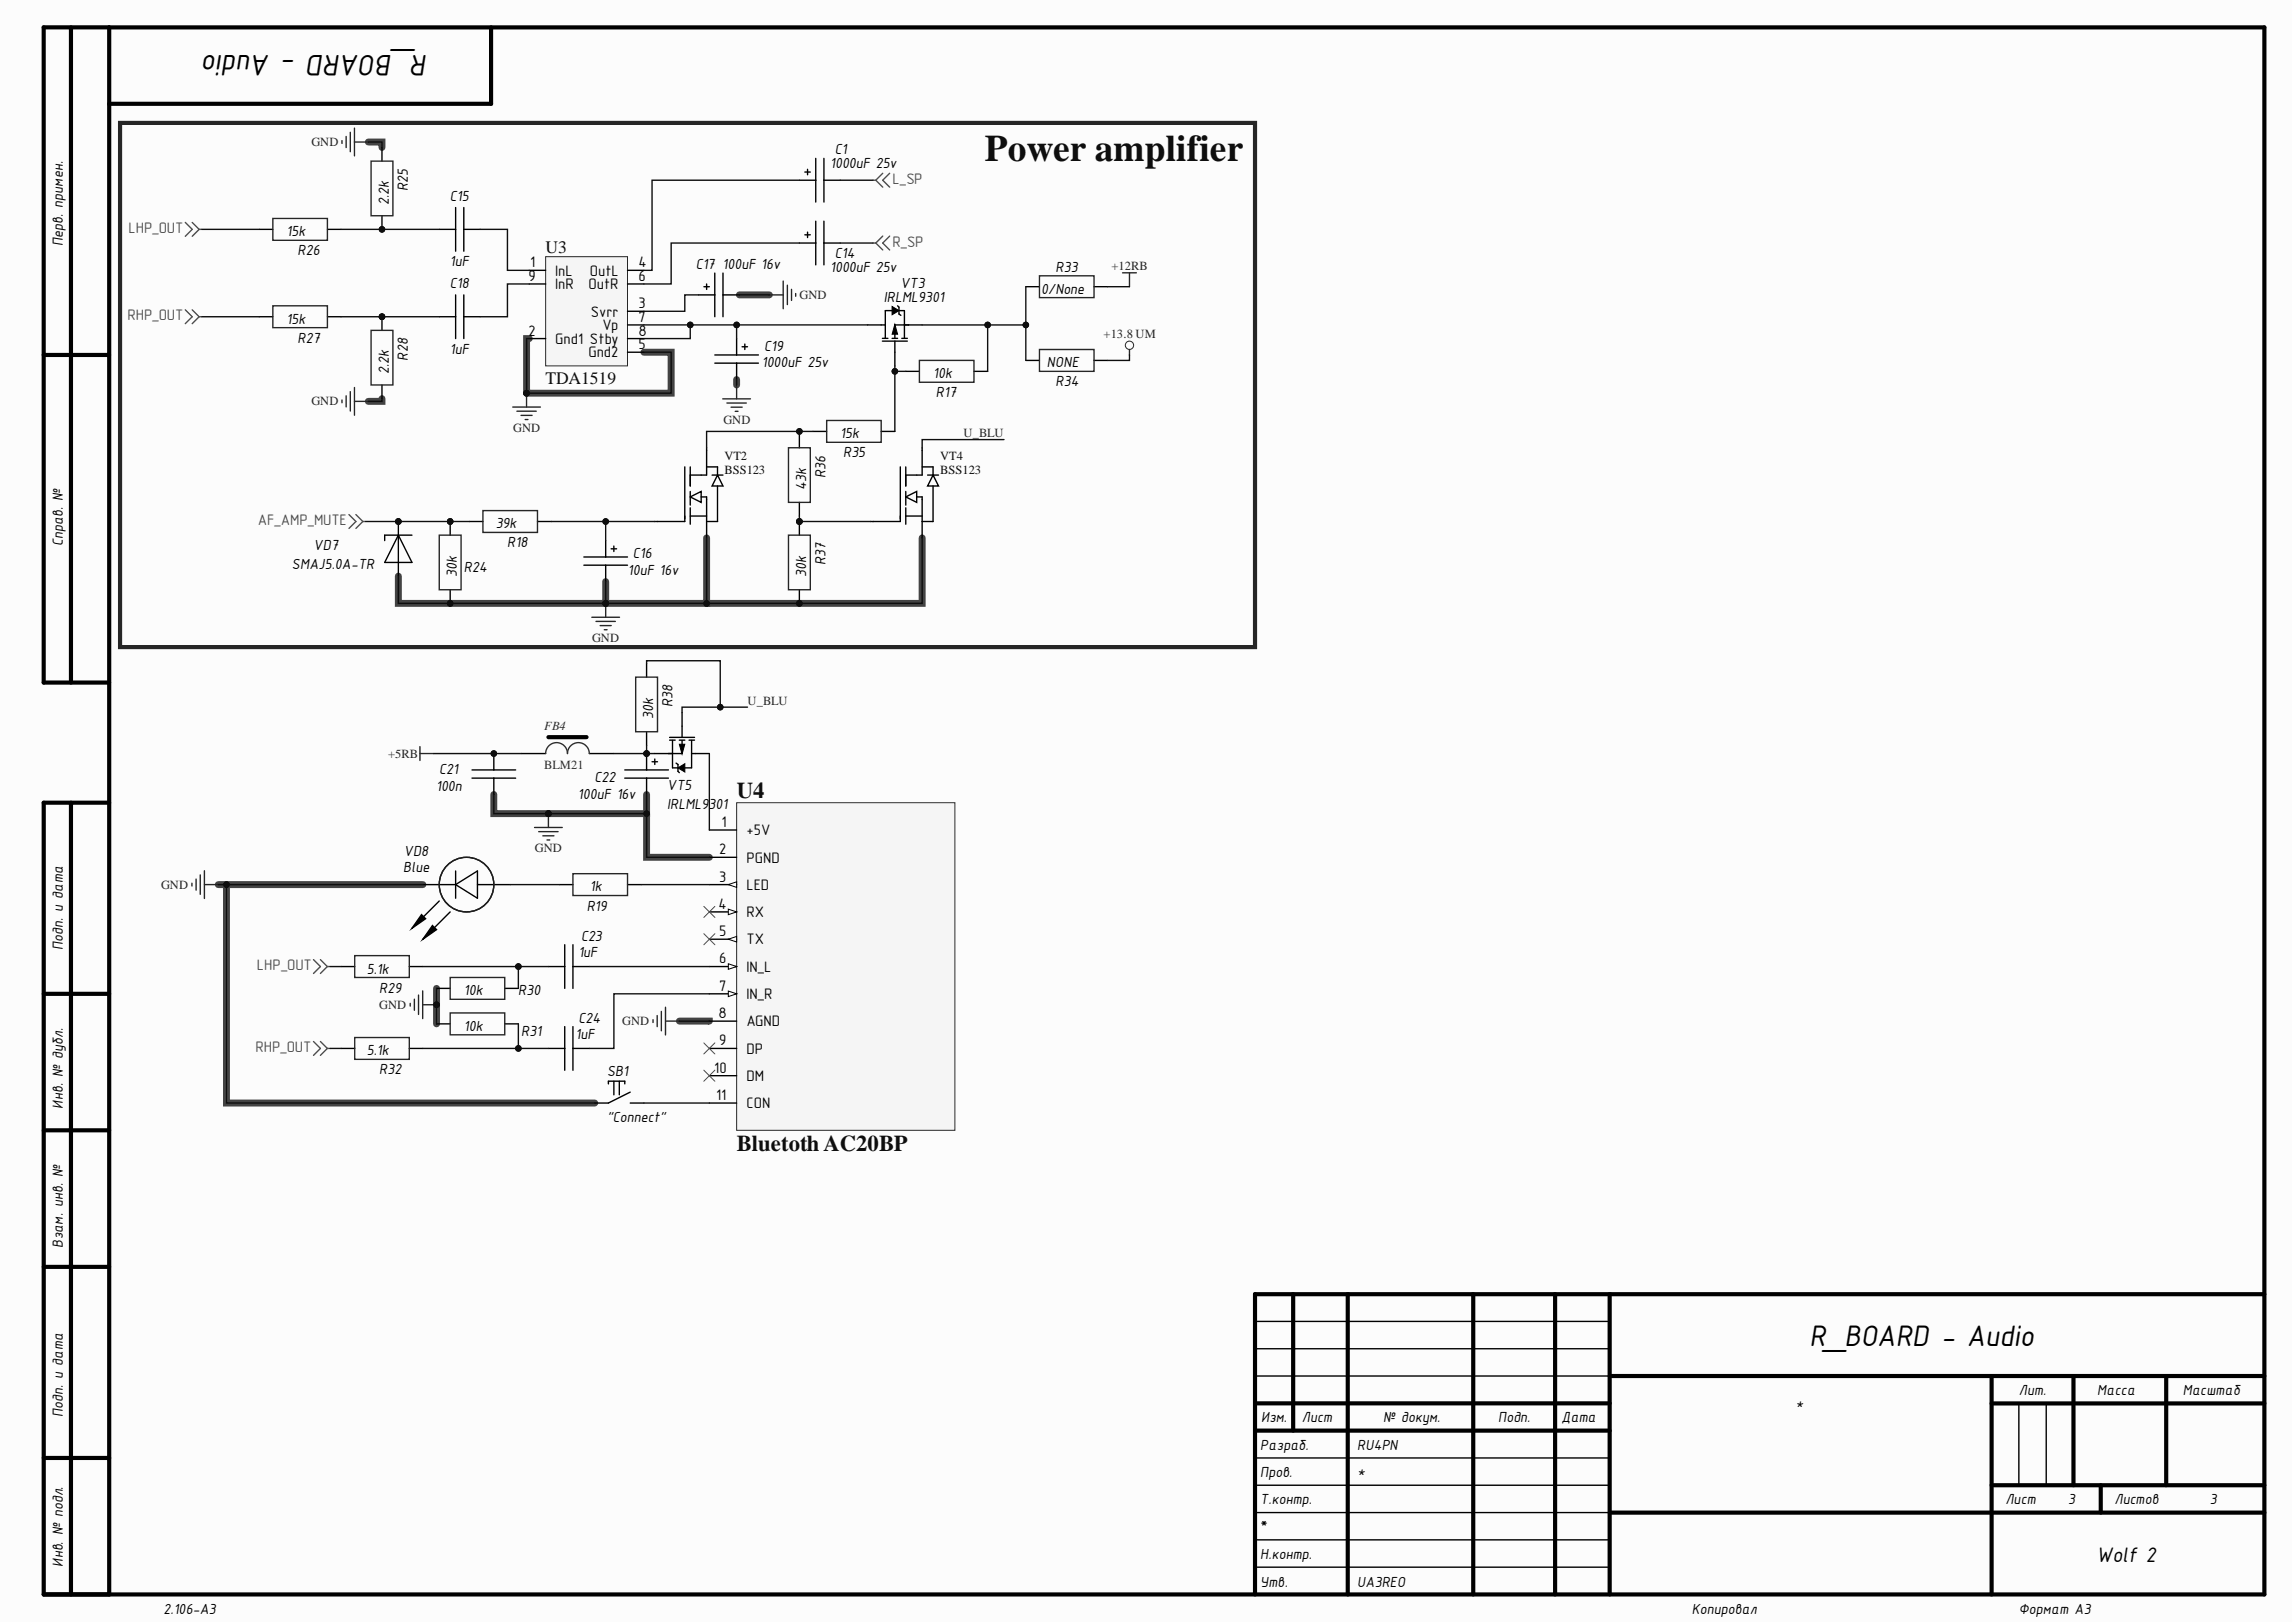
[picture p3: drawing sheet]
<svg xmlns="http://www.w3.org/2000/svg" width="420mm" height="297mm" viewBox="0 0 420 297" stroke-linecap="round" stroke-linejoin="round" font-family="sans-serif">
<defs><g id="words">
<text font-size="6.9" fill="#0e0e0e" x="180.3" y="29.5">Power amplifier</text>
<g font-size="5.9">
<text x="78.3" y="10" transform="rotate(-180 78.3 10)">R_BOARD - Audio</text>
<text x="331.3" y="246.4">R_BOARD - Audio</text>
</g>
<text font-size="4.2" x="383.8" y="285.8">Wolf 2</text>
<g font-size="4.1" fill="#0e0e0e">
<text x="134.9" y="146">U4</text>
<text x="134.9" y="210.6">Bluetoth AC20BP</text>
</g>
<g font-size="3.2" fill="#0e0e0e">
<text x="99.9" y="46.3">U3</text>
<text x="99.9" y="70.3">TDA1519</text>
</g>
<text font-size="3.2" x="230.7" y="280.5">*</text>
<g font-size="2.9">
<text x="152.8" y="28.3">C1</text>
<text x="74.7" y="34.9" transform="rotate(-90 74.7 34.9)">R25</text>
<text x="152" y="30.7">1000uF 25v</text>
<text x="71.2" y="37.5" transform="rotate(-90 71.2 37.5)">2.2k</text>
<text x="82.4" y="36.7">C15</text>
<text x="11.5" y="45" transform="rotate(-90 11.5 45)">Перв. примен.</text>
<text x="52.4" y="43.2">15k</text>
<text x="54.5" y="46.7">R26</text>
<text x="152.8" y="47.2">C14</text>
<text x="82.4" y="48.7">1uF</text>
<text x="82.4" y="52.7">C18</text>
<text x="127.4" y="49.2">C17</text>
<text x="132.3" y="49.2">100uF 16v</text>
<text x="152" y="49.8">1000uF 25v</text>
<text x="164.8" y="52.7">VT3</text>
<text x="190.6" y="53.7">0/None</text>
<text x="193.3" y="49.8">R33</text>
<text x="52.4" y="59.2">15k</text>
<text x="161.8" y="55.3">IRLML9301</text>
<text x="54.5" y="62.7">R27</text>
<text x="74.7" y="66" transform="rotate(-90 74.7 66)">R28</text>
<text x="82.4" y="64.7">1uF</text>
<text x="139.9" y="64.2">C19</text>
<text x="71.2" y="68.4" transform="rotate(-90 71.2 68.4)">2.2k</text>
<text x="139.5" y="67.2">1000uF 25v</text>
<text x="170.8" y="69.2">10k</text>
<text x="191.6" y="67.2">NONE</text>
<text x="193.3" y="70.7">R34</text>
<text x="171.3" y="72.7">R17</text>
<text x="153.8" y="80.2">15k</text>
<text x="154.3" y="83.7">R35</text>
<text x="147.6" y="89.7" transform="rotate(-90 147.6 89.7)">43k</text>
<text x="151.1" y="87.5" transform="rotate(-90 151.1 87.5)">R36</text>
<text x="11.5" y="99.9" transform="rotate(-90 11.5 99.9)">Справ. №</text>
<text x="57.4" y="100.7">VD7</text>
<text x="90.7" y="96.7">39k</text>
<text x="92.9" y="100.2">R18</text>
<text x="53.5" y="104.2">SMAJ5.0A-TR</text>
<text x="83.6" y="105.6" transform="rotate(-90 83.6 105.6)">30k</text>
<text x="84.9" y="104.7">R24</text>
<text x="114.9" y="105.2">10uF 16v</text>
<text x="115.9" y="102.2">C16</text>
<text x="147.6" y="105.6" transform="rotate(-90 147.6 105.6)">30k</text>
<text x="151.1" y="103.5" transform="rotate(-90 151.1 103.5)">R37</text>
<text x="119.6" y="131.6" transform="rotate(-90 119.6 131.6)">30k</text>
<text x="123.1" y="129.5" transform="rotate(-90 123.1 129.5)">R38</text>
<text x="80.4" y="141.6">C21</text>
<text x="108.8" y="143.2">C22</text>
<text x="79.8" y="144.7">100n</text>
<text x="105.8" y="146.2">100uF 16v</text>
<text x="122.1" y="144.5">VT5</text>
<text x="122.1" y="148.1">IRLML9301</text>
<text x="73.8" y="159.7">Blue</text>
<text x="73.9" y="156.7">VD8</text>
<text x="107.4" y="166.7">R19</text>
<text x="108" y="163.1">1k</text>
<text x="11.5" y="173.9" transform="rotate(-90 11.5 173.9)">Подп. и дата</text>
<text x="106.4" y="172.2">C23</text>
<text x="67.2" y="178.2">5.1k</text>
<text x="105.9" y="175.1">1uF</text>
<text x="69.4" y="181.7">R29</text>
<text x="84.9" y="182.2">10k</text>
<text x="94.9" y="182.2">R30</text>
<text x="84.9" y="188.7">10k</text>
<text x="95.4" y="189.6">R31</text>
<text x="105.4" y="190.1">1uF</text>
<text x="105.9" y="187.2">C24</text>
<text x="67.2" y="193.2">5.1k</text>
<text x="69.4" y="196.6">R32</text>
<text x="111.1" y="196.9">SB1</text>
<text x="11.5" y="202.9" transform="rotate(-90 11.5 202.9)">Инв. № дубл.</text>
<text x="111.1" y="205.4">&quot;Connect&quot;</text>
<text x="11.5" y="228.4" transform="rotate(-90 11.5 228.4)">Взам. инв. №</text>
<text x="328.7" y="257.9">*</text>
<text x="369.6" y="255.3">Лит.</text>
<text x="384" y="255.3">Масса</text>
<text x="399.6" y="255.3">Масштаб</text>
<text x="11.5" y="259.3" transform="rotate(-90 11.5 259.3)">Подп. и дата</text>
<text x="230.9" y="260.3">Изм.</text>
<text x="238.3" y="260.3">Лист</text>
<text x="253.2" y="260.3">№ докум.</text>
<text x="274.3" y="260.3">Подп.</text>
<text x="285.9" y="260.3">Дата</text>
<text x="230.7" y="265.3">Разраб.</text>
<text x="248.5" y="265.3">RU4PN</text>
<text x="230.7" y="270.3">Пров.</text>
<text x="230.7" y="275.3">Т.контр.</text>
<text x="248.5" y="270.3">*</text>
<text x="367.1" y="275.3">Лист</text>
<text x="378.6" y="275.3">3</text>
<text x="387.1" y="275.3">Листов</text>
<text x="404.6" y="275.3">3</text>
<text x="11.5" y="286.7" transform="rotate(-90 11.5 286.7)">Инв. № подл.</text>
<text x="230.7" y="285.4">Н.контр.</text>
<text x="230.7" y="290.4">Утв.</text>
<text x="248.5" y="290.4">UA3REO</text>
<text x="29.9" y="295.4">2.106-A3</text>
<text x="309.7" y="295.4">Копировал</text>
<text x="369.6" y="295.4">Формат А3</text>
</g>
<g font-size="2.8" fill="#4c4c4c">
<text x="163.4" y="33.7">L_SP</text>
<text x="23.5" y="42.6">LHP_OUT</text>
<text x="163.4" y="45.2">R_SP</text>
<text x="23.3" y="58.6">RHP_OUT</text>
<text x="47.2" y="96.1">AF_AMP_MUTE</text>
<text x="47" y="177.6">LHP_OUT</text>
<text x="46.8" y="192.6">RHP_OUT</text>
</g>
<g font-size="2.8">
<text x="96.8" y="51.4">9</text>
<text x="97.1" y="48.9">1</text>
<text x="101.7" y="50.4">InL</text>
<text x="101.7" y="53">InR</text>
<text x="107.7" y="53">OutR</text>
<text x="108" y="50.4">OutL</text>
<text x="116.9" y="48.9">4</text>
<text x="116.9" y="51.4">6</text>
<text x="108.2" y="58">Svrr</text>
<text x="116.9" y="56.4">3</text>
<text x="116.9" y="58.9">7</text>
<text x="96.8" y="61.4">2</text>
<text x="101.7" y="63">Gnd1 Stby</text>
<text x="107.7" y="65.4">Gnd2</text>
<text x="110.3" y="60.4">Vp</text>
<text x="116.9" y="63.9">5</text>
<text x="116.9" y="61.4">8</text>
<text x="132.1" y="151.4">1</text>
<text x="136.7" y="152.9">+5V</text>
<text x="131.7" y="156.4">2</text>
<text x="131.7" y="161.3">3</text>
<text x="136.7" y="157.9">PGND</text>
<text x="131.5" y="166.3">4</text>
<text x="136.7" y="162.9">LED</text>
<text x="136.7" y="167.9">RX</text>
<text x="131.7" y="171.3">5</text>
<text x="136.7" y="172.9">TX</text>
<text x="131.7" y="176.3">6</text>
<text x="136.7" y="177.8">IN_L</text>
<text x="131.7" y="181.3">7</text>
<text x="136.7" y="182.8">IN_R</text>
<text x="131.5" y="186.3">8</text>
<text x="131.7" y="191.3">9</text>
<text x="136.7" y="187.8">AGND</text>
<text x="130.8" y="196.3">10</text>
<text x="136.7" y="192.8">DP</text>
<text x="136.7" y="197.8">DM</text>
<text x="131.1" y="201.3">11</text>
<text x="136.7" y="202.8">CON</text>
</g>
<g font-size="2.3" fill="#262626">
<text x="57" y="26.7">GND</text>
<text x="203.5" y="49.4">+12RB</text>
<text x="146.4" y="54.7">GND</text>
<text x="202" y="61.9">+13.8 UM</text>
<text x="57" y="74.2">GND</text>
<text x="132.4" y="77.6">GND</text>
<text x="94" y="79.1">GND</text>
<text x="176.4" y="80">U_BLU</text>
<text x="108.4" y="117.5">GND</text>
<text x="136.8" y="128.9">U_BLU</text>
<text x="71" y="138.7">+5RB</text>
<text x="97.9" y="156">GND</text>
<text x="29.5" y="162.7">GND</text>
<text x="69.4" y="184.7">GND</text>
<text x="113.9" y="187.7">GND</text>
</g>
<g font-size="2.3" fill="#0e0e0e">
<text x="132.6" y="84.3">VT2</text>
<text x="132.6" y="86.8">BSS123</text>
<text x="172.1" y="84.3">VT4</text>
<text x="172.1" y="86.8">BSS123</text>
</g>
<g font-size="2.3" fill="#2e2e2e">
<text x="99.6" y="133.7">FB4</text>
<text x="99.6" y="140.7">BLM21</text>
</g>
</g></defs>
<g fill="#fcfcfc">
<path d="M0 0h419.6v296.8h-419.6z" fill-rule="evenodd"/>
<path d="M0 0h419.6v296.8h-419.6z" fill-rule="evenodd"/>
</g>
<g fill="none" stroke="#434343" stroke-width="1.3">
<path d="M67.4 26h2.5v1M135.4 54h5.5M69.9 73v.5h-2.5M96.9 62h-.5v10h26.5v-7.5h-5M134.9 69.5v1M129.4 98.4v12h-18.5M168.8 98.4v12h-39.4M72.9 105.4v5h38M110.9 106.4v4M90.4 145.4v3.5h28v-3.5M118.4 148.9v8h11.5M40 161.9h37.4"/>
<path d="M41.5 161.9v40h67.4M79.9 180.9v6.5M124.4 186.9h5.5"/>
</g>
<g fill="none" stroke="#000" stroke-width=".76">
<path d="M13 5v119.9M20 5h394.6v286.8h-406.6v-144.9h12M89.9 5v14h-69.9M8 65h12M20 124.9h-12v-119.9h12v286.8M13 146.9v144.9M8 181.9h12M8 206.9h12M8 231.9h12M236.8 236.9v24.9M246.7 236.9v54.9M269.7 236.9v54.9"/>
<path d="M284.7 236.9v54.9M294.7 236.9v54.9M414.6 236.9h-184.8v54.9M229.8 256.8h64.9M294.7 251.8h119.9M364.6 251.8v40M364.6 256.9h50M379.6 251.8v20M396.6 251.8v20M8 266.8h12M229.8 261.8h64.9M294.7 276.8h119.9"/>
<path d="M364.6 271.8h50M384.6 271.8v5"/>
</g>
<path d="M229.8 251.8h64.9M229.8 246.8h64.9M229.8 241.8h64.9M369.6 256.9v14.9M374.6 256.9v14.9M229.8 276.8h64.9M229.8 271.8h64.9M229.8 266.8h64.9M229.8 286.8h64.9M229.8 281.8h64.9" fill="none" stroke="#000" stroke-width=".25"/>
<path d="M99.9 47h15v20h-15z" fill-rule="evenodd" fill="#f5f5f5"/>
<path d="M99.9 47h15v20h-15z" fill="none" stroke="#262626" stroke-width=".18"/>
<path d="M96.9 49.5h3M96.9 52h3M114.9 49.5h3M114.9 52h3M114.9 57h3M114.9 59.5h3M96.9 62h3M114.9 62h3M114.9 64.5h3" fill="none" stroke="#000" stroke-width=".25"/>
<path d="M93.9 74.5h5M94.6 75.3h3.6M95.4 76h2M96.2 76.8h.5M96.4 72v2.5" fill="none" stroke="#262626" stroke-width=".25"/>
<circle cx="96.4" cy="72" r=".51" fill="#0e0e0e"/>
<circle cx="96.4" cy="72" r=".51" fill="none" stroke="#0e0e0e" stroke-width=".18"/>
<g fill="none" stroke="#000" stroke-width=".25">
<path d="M83.4 38v8M84.9 38v8M80.4 42h3M80.4 58h3M83.4 54v8M84.9 54v8M84.9 42h3M84.9 58h3M130.9 65h8M130.9 66.5h8M134.9 62v3M134.9 66.5v3"/>
<path d="M135.9 63.5h1M136.4 63v1M165.8 68h2.5M178.3 68h2.5M85.9 95.4h2.5M98.4 95.4h2.5M125.4 85.5v9.9h-5.5M126.4 90.9l2-1v2zM126.4 85.5v3.4M126.4 89.9v2.5M126.4 92.9v3M126.4 94.4h3"/>
<path d="M128.4 90.9h1v7.5M129.4 82v4.9h-3M129.4 85.5h2v1.4M130.4 86.9h2M131.4 86.9l1 2h-2zM131.4 88.9v6.5h-2"/>
</g>
<g fill="none" stroke="#262626" stroke-width=".25">
<path d="M205.5 49.9h2.6M206.8 49.9v2.6M132.3 73h5.1M133.1 73.8h3.5M133.8 74.5h2.1M134.6 75.3h.5M134.9 70.5v2.5M168.3 66h10v4h-10zM88.4 93.4h10v4h-10zM108.4 113h5M109.1 113.7h3.6M109.9 114.5h2"/>
<path d="M110.6 115.3h.5M110.9 110.4v2.6"/>
</g>
<circle cx="110.9" cy="110.4" r=".51" fill="#0e0e0e"/>
<circle cx="110.9" cy="110.4" r=".51" fill="none" stroke="#0e0e0e" stroke-width=".18"/>
<circle cx="72.9" cy="95.4" r=".51" fill="#0e0e0e"/>
<circle cx="72.9" cy="95.4" r=".51" fill="none" stroke="#0e0e0e" stroke-width=".18"/>
<path d="M72.9 95.4v2.5M72.9 102.9v2.5" fill="none" stroke="#000" stroke-width=".25"/>
<circle cx="72.9" cy="95.4" r=".51" fill="#0e0e0e"/>
<circle cx="72.9" cy="95.4" r=".51" fill="none" stroke="#0e0e0e" stroke-width=".18"/>
<path d="M127.9 54h3M128.9 52.5h1M129.4 52v1M130.9 50v8M132.4 50v8M132.4 54h3M72.9 97.9l2.5 5h-5zM72.9 97.9v5M75.4 97.9h-5v1" fill="none" stroke="#000" stroke-width=".25"/>
<path d="M140.9 54h2.5M143.4 51.4v5.1M144.2 52.2v3.5M144.9 53v2M145.7 53.7v.5" fill="none" stroke="#262626" stroke-width=".25"/>
<path d="M22 22.5h207.8v95.9h-207.8z" fill="none" stroke="#262626" stroke-width=".76"/>
<path d="M134.9 146.9h39.9v60h-39.9z" fill-rule="evenodd" fill="#f5f5f5"/>
<path d="M134.9 146.9h39.9v60h-39.9z" fill="none" stroke="#262626" stroke-width=".18"/>
<path d="M129.9 151.9h5M129.9 156.9h5M129.9 161.9h5" fill="none" stroke="#000" stroke-width=".25"/>
<path d="M133.3 161.9l1.6-.5v1z" fill="#fbfbfb"/>
<path d="M133.3 161.9l1.6-.5v1z" fill="none" stroke="#000" stroke-width=".18"/>
<path d="M129.9 166.9h5" fill="none" stroke="#000" stroke-width=".25"/>
<path d="M133.3 166.4l1.6 .5-1.6 .5z" fill="#fbfbfb"/>
<path d="M133.3 166.4l1.6 .5-1.6 .5z" fill="none" stroke="#000" stroke-width=".18"/>
<path d="M129.9 171.9h5" fill="none" stroke="#000" stroke-width=".25"/>
<path d="M133.3 171.9l1.6-.5v1z" fill="#fbfbfb"/>
<path d="M133.3 171.9l1.6-.5v1z" fill="none" stroke="#000" stroke-width=".18"/>
<path d="M129.9 176.9h5" fill="none" stroke="#000" stroke-width=".25"/>
<path d="M133.3 176.4l1.6 .5-1.6 .5z" fill="#fbfbfb"/>
<path d="M133.3 176.4l1.6 .5-1.6 .5z" fill="none" stroke="#000" stroke-width=".18"/>
<path d="M129.9 181.9h5" fill="none" stroke="#000" stroke-width=".25"/>
<path d="M133.3 181.4l1.6 .5-1.6 .5z" fill="#fbfbfb"/>
<path d="M133.3 181.4l1.6 .5-1.6 .5z" fill="none" stroke="#000" stroke-width=".18"/>
<path d="M95.4 137.9h4.5M107.9 137.9h4.5M129.9 186.9h5M129.9 191.9h5M129.9 196.9h5M129.9 201.9h5" fill="none" stroke="#000" stroke-width=".25"/>
<path d="M99.9 137.9a2 2 0 0 1 2-2 2 2 0 0 1 2 2 2 2 0 0 1 2-2 2 2 0 0 1 2 2" fill="none" stroke="#2e2e2e" stroke-width=".25"/>
<path d="M100.4 134.9h7" fill="none" stroke="#000" stroke-width=".76"/>
<circle cx="118.4" cy="137.9" r=".51" fill="#0e0e0e"/>
<circle cx="118.4" cy="137.9" r=".51" fill="none" stroke="#0e0e0e" stroke-width=".18"/>
<path d="M118.4 137.9v3M114.4 140.9h8M114.4 142.4h8" fill="none" stroke="#000" stroke-width=".25"/>
<circle cx="118.4" cy="137.9" r=".51" fill="#0e0e0e"/>
<circle cx="118.4" cy="137.9" r=".51" fill="none" stroke="#0e0e0e" stroke-width=".18"/>
<path d="M119.4 139.4h1M119.9 138.9v1M118.4 142.4v3" fill="none" stroke="#000" stroke-width=".25"/>
<circle cx="90.4" cy="137.9" r=".51" fill="#0e0e0e"/>
<circle cx="90.4" cy="137.9" r=".51" fill="none" stroke="#0e0e0e" stroke-width=".18"/>
<path d="M90.4 137.9v3M86.4 142.4h8M86.4 140.9h8M90.4 142.4v3" fill="none" stroke="#000" stroke-width=".25"/>
<circle cx="90.4" cy="137.9" r=".51" fill="#0e0e0e"/>
<circle cx="90.4" cy="137.9" r=".51" fill="none" stroke="#0e0e0e" stroke-width=".18"/>
<path d="M97.9 151.4h5M98.6 152.2h3.6M99.4 153h2M100.1 153.7h.6M100.4 148.9v2.5" fill="none" stroke="#262626" stroke-width=".25"/>
<circle cx="100.4" cy="148.9" r=".51" fill="#0e0e0e"/>
<circle cx="100.4" cy="148.9" r=".51" fill="none" stroke="#0e0e0e" stroke-width=".18"/>
<path d="M104.9 159.9h10v4h-10zM119.6 186.6v.5M120.3 185.9v2M121.1 185.1v3.6M121.8 184.3v5.1M121.8 186.9h2.6" fill="none" stroke="#262626" stroke-width=".25"/>
<path d="M77.4 161.9h6M87.4 161.9h6M100.4 176.9h3M102.4 161.9h2.5M103.4 172.9v8M104.9 172.9v8M104.9 176.9h3M114.9 161.9h2.5M100.4 191.9h3M103.4 187.9v8M104.9 187.9v8M104.9 191.9h3" fill="none" stroke="#000" stroke-width=".25"/>
<path d="M83.4 159.4v5M80.4 164.9l-3 3M82.4 166.9l-3 3M83.4 161.9l4-2.5v5z" fill="none" stroke="#010101" stroke-width=".25"/>
<circle cx="85.4" cy="161.9" r="5" fill="none" stroke="#1c1c1c" stroke-width=".25"/>
<path d="M77.2 167.4l.7 .7-2.5 1.8z" fill="#010101"/>
<path d="M77.2 167.4l.7 .7-2.5 1.8z" fill="none" stroke="#010101" stroke-width=".25"/>
<path d="M79.2 169.4l.7 .7-2.5 1.8z" fill="#010101"/>
<path d="M79.2 169.4l.7 .7-2.5 1.8z" fill="none" stroke="#010101" stroke-width=".25"/>
<path d="M76.9 136.6v2.6M76.9 137.9h2.5M37.4 159.4v5M35.1 161.6v.6M35.9 160.9v2M36.7 160.1v3.6M37.4 161.9h2.6" fill="none" stroke="#262626" stroke-width=".25"/>
<path d="M111.4 198.4v-.5h3v.5M112.4 197.9v2.5M113.4 197.9v2.5M115.4 199.9l-4 2h-2.5M115.4 201.9h2.5" fill="none" stroke="#000" stroke-width=".25"/>
<g fill="none" stroke="#4c4c4c" stroke-width=".25">
<path d="M159.8 33h.5M160.3 33l1.3 1.3M161.6 31.7l-1.3 1.3M162.9 31.7l-1.3 1.3 1.3 1.3M33.9 40.7l1.3 1.3-1.3 1.2M33.9 56.7l1.3 1.3-1.3 1.2M35.2 40.7l1.3 1.3M35.2 56.7l1.3 1.3M36.5 42l-1.3 1.2M36.5 42h.5M36.5 58l-1.3 1.2M36.5 58h.5"/>
<path d="M159.8 44.5h.5M160.3 44.5l1.3 1.2M161.6 43.2l-1.3 1.3M162.9 43.2l-1.3 1.3 1.3 1.2M63.9 94.2l1.3 1.2-1.3 1.3M65.2 94.2l1.2 1.2M66.4 95.4l-1.2 1.3M66.4 95.4h.5M57.4 175.6l1.3 1.3-1.3 1.3M58.7 175.6l1.2 1.3M59.9 176.9l-1.2 1.3M59.9 176.9h.5"/>
<path d="M57.4 190.6l1.3 1.3-1.3 1.3M58.7 190.6l1.2 1.3M59.9 191.9l-1.2 1.3M59.9 191.9h.5"/>
</g>
<path d="M128.9 165.9l2 2M128.9 170.9l2 2M130.9 165.9l-2 2M130.9 170.9l-2 2M128.9 190.9l2 2M128.9 195.9l2 2M130.9 190.9l-2 2M130.9 195.9l-2 2" fill="none" stroke="#4c4c4c" stroke-width=".18"/>
<circle cx="82.4" cy="95.4" r=".51" fill="#0e0e0e"/>
<circle cx="82.4" cy="95.4" r=".51" fill="none" stroke="#0e0e0e" stroke-width=".18"/>
<circle cx="82.4" cy="110.4" r=".51" fill="#0e0e0e"/>
<circle cx="82.4" cy="110.4" r=".51" fill="none" stroke="#0e0e0e" stroke-width=".18"/>
<path d="M82.4 95.4v2.5" fill="none" stroke="#000" stroke-width=".25"/>
<circle cx="82.4" cy="95.4" r=".51" fill="#0e0e0e"/>
<circle cx="82.4" cy="95.4" r=".51" fill="none" stroke="#0e0e0e" stroke-width=".18"/>
<path d="M82.4 107.9v2.5" fill="none" stroke="#000" stroke-width=".25"/>
<circle cx="82.4" cy="110.4" r=".51" fill="#0e0e0e"/>
<circle cx="82.4" cy="110.4" r=".51" fill="none" stroke="#0e0e0e" stroke-width=".18"/>
<path d="M50 40h9.9v4h-9.9zM67.9 29.5h4v10h-4zM50 56h9.9v4h-9.9zM80.4 97.9h4v10h-4z" fill="none" stroke="#262626" stroke-width=".25"/>
<path d="M69.9 27v2.5M69.9 39.5v2.5M47.5 42h2.5M47.5 58h2.5M59.9 42h2.5M59.9 58h2.5" fill="none" stroke="#000" stroke-width=".25"/>
<circle cx="69.9" cy="58" r=".51" fill="#0e0e0e"/>
<circle cx="69.9" cy="58" r=".51" fill="none" stroke="#0e0e0e" stroke-width=".18"/>
<path d="M69.9 58v2.5" fill="none" stroke="#000" stroke-width=".25"/>
<circle cx="69.9" cy="58" r=".51" fill="#0e0e0e"/>
<circle cx="69.9" cy="58" r=".51" fill="none" stroke="#0e0e0e" stroke-width=".18"/>
<path d="M69.9 70.5v2.5M110.9 98.9v3M112.4 99.9v1M106.9 101.9h8M106.9 103.4h8M110.9 103.4v3M111.9 100.4h1M79.9 187.4h2.5M79.9 180.9h2.5M92.4 187.4h2.5M92.4 180.9h2.5" fill="none" stroke="#000" stroke-width=".25"/>
<g fill="none" stroke="#262626" stroke-width=".25">
<path d="M62.6 25.7v.5M63.4 25v2M64.1 24.2v3.6M64.9 23.4v5.1M64.9 26h2.5M62.6 73.2v.5M63.4 72.4v2.1M64.1 71.7v3.5M64.9 70.9v5.1M64.9 73.5h2.5M67.9 60.5h4v10h-4zM82.4 178.9h10v4h-10z"/>
<path d="M75.1 183.6v.5M75.9 182.9v2M76.6 182.1v3.6M77.4 181.3v5.1M77.4 183.9h2.5M82.4 185.4h10v4h-10z"/>
</g>
<circle cx="79.9" cy="183.9" r=".51" fill="#0e0e0e"/>
<circle cx="79.9" cy="183.9" r=".51" fill="none" stroke="#0e0e0e" stroke-width=".18"/>
<g fill="none" stroke="#000" stroke-width=".25">
<path d="M146.4 33h2.9M147.4 31.5h.9M147.8 31v1M149.3 29v8M150.8 29v8M150.8 33h3M146.4 44.5h2.9M147.4 43h.9M147.8 42.5v1M149.3 40.5v8M150.8 40.5v8M150.8 44.5h3"/>
<path d="M158.8 59.5h3.3M163.3 56.8h-1.2v5.1M164.3 56l.3 .2v1.3l.3 .2M164.6 56.8h1v5.1M168.8 59.5h-5v2.4M187.8 52.5h2.5M200.3 52.5h2.5M146.4 79.5v2.5M161.5 62.4h4.6M161.5 61.9h1.1M163.3 61.9h1M163.8 62.4v4.6"/>
<path d="M165.1 61.9h1M187.8 66h2.5M200.3 66h2.5M146.4 91.9v2.5M164.8 85.5v9.9h-5.5M165.8 90.9l2-1v2zM165.8 85.5v3.4M165.8 89.9v2.5M165.8 92.9v3M165.8 94.4h3M167.8 90.9h1v7.5M168.8 82v4.9h-3"/>
<path d="M168.8 85.5h2v1.4M169.8 86.9h2M170.8 86.9l1 2h-2zM170.8 88.9v6.5h-2M62.4 176.9h2.5M74.9 176.9h2.5M62.4 191.9h2.5M74.9 191.9h2.5"/>
</g>
<path d="M190.3 50.5h10v4h-10zM190.3 64h10v4h-10zM206.8 64v1M144.4 82h3.9v9.9h-3.9zM64.9 174.9h10v4h-10zM64.9 189.9h10v4h-10z" fill="none" stroke="#262626" stroke-width=".25"/>
<circle cx="206.8" cy="63.2" r=".76" fill="none" stroke="#262626" stroke-width=".18"/>
<path d="M163.8 59.4l.5 1.8h-1zM163.3 56.1l1.3 .7-1.3 .8z" fill="#000"/>
<path d="M163.3 56.1l1.3 .7-1.3 .8zM163.8 59.4l.5 1.8h-1z" fill="none" stroke="#000" stroke-width=".18"/>
<circle cx="146.4" cy="95.4" r=".51" fill="#0e0e0e"/>
<circle cx="146.4" cy="95.4" r=".51" fill="none" stroke="#0e0e0e" stroke-width=".18"/>
<circle cx="146.4" cy="110.4" r=".51" fill="#0e0e0e"/>
<circle cx="146.4" cy="110.4" r=".51" fill="none" stroke="#0e0e0e" stroke-width=".18"/>
<path d="M146.4 95.4v2.5" fill="none" stroke="#000" stroke-width=".25"/>
<circle cx="146.4" cy="95.4" r=".51" fill="#0e0e0e"/>
<circle cx="146.4" cy="95.4" r=".51" fill="none" stroke="#0e0e0e" stroke-width=".18"/>
<path d="M146.4 107.9v2.5" fill="none" stroke="#000" stroke-width=".25"/>
<circle cx="146.4" cy="110.4" r=".51" fill="#0e0e0e"/>
<circle cx="146.4" cy="110.4" r=".51" fill="none" stroke="#0e0e0e" stroke-width=".18"/>
<path d="M144.4 97.9h3.9v10h-3.9z" fill="none" stroke="#262626" stroke-width=".25"/>
<path d="M117.9 64.5h5v7.5h-26.5" fill="none" stroke="#0e0e0e" stroke-width=".25"/>
<circle cx="96.4" cy="72" r=".51" fill="#0e0e0e"/>
<circle cx="96.4" cy="72" r=".51" fill="none" stroke="#0e0e0e" stroke-width=".18"/>
<path d="M153.8 33h6M146.4 44.5h-23.5v7.5h-5M153.8 44.5h6M100.9 95.4h19" fill="none" stroke="#0e0e0e" stroke-width=".25"/>
<circle cx="110.9" cy="95.4" r=".51" fill="#0e0e0e"/>
<circle cx="110.9" cy="95.4" r=".51" fill="none" stroke="#0e0e0e" stroke-width=".18"/>
<path d="M126.4 59.5v2.5h-8.5" fill="none" stroke="#0e0e0e" stroke-width=".25"/>
<circle cx="126.4" cy="59.5" r=".51" fill="#0e0e0e"/>
<circle cx="126.4" cy="59.5" r=".51" fill="none" stroke="#0e0e0e" stroke-width=".18"/>
<path d="M66.9 95.4h19" fill="none" stroke="#0e0e0e" stroke-width=".25"/>
<circle cx="72.9" cy="95.4" r=".51" fill="#0e0e0e"/>
<circle cx="72.9" cy="95.4" r=".51" fill="none" stroke="#0e0e0e" stroke-width=".18"/>
<circle cx="82.4" cy="95.4" r=".51" fill="#0e0e0e"/>
<circle cx="82.4" cy="95.4" r=".51" fill="none" stroke="#0e0e0e" stroke-width=".18"/>
<path d="M129.4 98.4v12h-18.5" fill="none" stroke="#0e0e0e" stroke-width=".25"/>
<circle cx="110.9" cy="110.4" r=".51" fill="#0e0e0e"/>
<circle cx="110.9" cy="110.4" r=".51" fill="none" stroke="#0e0e0e" stroke-width=".18"/>
<circle cx="129.4" cy="110.4" r=".51" fill="#0e0e0e"/>
<circle cx="129.4" cy="110.4" r=".51" fill="none" stroke="#0e0e0e" stroke-width=".18"/>
<path d="M72.9 105.4v5h38" fill="none" stroke="#0e0e0e" stroke-width=".25"/>
<circle cx="110.9" cy="110.4" r=".51" fill="#0e0e0e"/>
<circle cx="110.9" cy="110.4" r=".51" fill="none" stroke="#0e0e0e" stroke-width=".18"/>
<path d="M146.4 33h-27v16.5h-1.5M87.9 42h5v7.5h4M96.9 52h-4v6h-5M127.9 54h-2.5v3h-7.5M135.4 54h5.5M79.4 137.9h16M90.4 145.4v3.5h10" fill="none" stroke="#0e0e0e" stroke-width=".25"/>
<circle cx="100.4" cy="148.9" r=".51" fill="#0e0e0e"/>
<circle cx="100.4" cy="148.9" r=".51" fill="none" stroke="#0e0e0e" stroke-width=".18"/>
<path d="M118.4 145.4v3.5h-18M107.9 176.9h22M124.4 186.9h5.5" fill="none" stroke="#0e0e0e" stroke-width=".25"/>
<circle cx="100.4" cy="148.9" r=".51" fill="#0e0e0e"/>
<circle cx="100.4" cy="148.9" r=".51" fill="none" stroke="#0e0e0e" stroke-width=".18"/>
<circle cx="118.4" cy="148.9" r=".51" fill="#0e0e0e"/>
<circle cx="118.4" cy="148.9" r=".51" fill="none" stroke="#0e0e0e" stroke-width=".18"/>
<path d="M41.5 161.9v40h67.4M93.4 161.9h9M117.4 161.9h12.5M129.9 181.9h-17.5v10h-4.5M117.9 201.9h12" fill="none" stroke="#0e0e0e" stroke-width=".25"/>
<circle cx="41.5" cy="161.9" r=".51" fill="#0e0e0e"/>
<circle cx="41.5" cy="161.9" r=".51" fill="none" stroke="#0e0e0e" stroke-width=".18"/>
<path d="M40 161.9h37.4" fill="none" stroke="#0e0e0e" stroke-width=".25"/>
<circle cx="41.5" cy="161.9" r=".51" fill="#0e0e0e"/>
<circle cx="41.5" cy="161.9" r=".51" fill="none" stroke="#0e0e0e" stroke-width=".18"/>
<path d="M37 58h10.5M37 42h10.5M62.4 42h7.5" fill="none" stroke="#0e0e0e" stroke-width=".25"/>
<circle cx="69.9" cy="42" r=".51" fill="#0e0e0e"/>
<circle cx="69.9" cy="42" r=".51" fill="none" stroke="#0e0e0e" stroke-width=".18"/>
<path d="M69.9 42h10.5" fill="none" stroke="#0e0e0e" stroke-width=".25"/>
<circle cx="69.9" cy="42" r=".51" fill="#0e0e0e"/>
<circle cx="69.9" cy="42" r=".51" fill="none" stroke="#0e0e0e" stroke-width=".18"/>
<path d="M62.4 58h7.5" fill="none" stroke="#0e0e0e" stroke-width=".25"/>
<circle cx="69.9" cy="58" r=".51" fill="#0e0e0e"/>
<circle cx="69.9" cy="58" r=".51" fill="none" stroke="#0e0e0e" stroke-width=".18"/>
<path d="M69.9 58h10.5" fill="none" stroke="#0e0e0e" stroke-width=".25"/>
<circle cx="69.9" cy="58" r=".51" fill="#0e0e0e"/>
<circle cx="69.9" cy="58" r=".51" fill="none" stroke="#0e0e0e" stroke-width=".18"/>
<path d="M67.4 26h2.5v1M69.9 73v.5h-2.5M110.9 106.4v4" fill="none" stroke="#0e0e0e" stroke-width=".25"/>
<circle cx="110.9" cy="110.4" r=".51" fill="#0e0e0e"/>
<circle cx="110.9" cy="110.4" r=".51" fill="none" stroke="#0e0e0e" stroke-width=".18"/>
<path d="M110.9 95.4v3.5" fill="none" stroke="#0e0e0e" stroke-width=".25"/>
<circle cx="110.9" cy="95.4" r=".51" fill="#0e0e0e"/>
<circle cx="110.9" cy="95.4" r=".51" fill="none" stroke="#0e0e0e" stroke-width=".18"/>
<path d="M100.4 176.9h-5.5v4" fill="none" stroke="#0e0e0e" stroke-width=".25"/>
<circle cx="94.9" cy="176.9" r=".51" fill="#0e0e0e"/>
<circle cx="94.9" cy="176.9" r=".51" fill="none" stroke="#0e0e0e" stroke-width=".18"/>
<path d="M79.9 180.9v6.5" fill="none" stroke="#0e0e0e" stroke-width=".25"/>
<circle cx="79.9" cy="183.9" r=".51" fill="#0e0e0e"/>
<circle cx="79.9" cy="183.9" r=".51" fill="none" stroke="#0e0e0e" stroke-width=".18"/>
<path d="M60.4 176.9h2M77.4 176.9h17.5M60.4 191.9h2" fill="none" stroke="#0e0e0e" stroke-width=".25"/>
<circle cx="94.9" cy="176.9" r=".51" fill="#0e0e0e"/>
<circle cx="94.9" cy="176.9" r=".51" fill="none" stroke="#0e0e0e" stroke-width=".18"/>
<path d="M94.9 191.9h5.5" fill="none" stroke="#0e0e0e" stroke-width=".25"/>
<circle cx="94.9" cy="191.9" r=".51" fill="#0e0e0e"/>
<circle cx="94.9" cy="191.9" r=".51" fill="none" stroke="#0e0e0e" stroke-width=".18"/>
<path d="M94.9 187.4v4.5h-17.5" fill="none" stroke="#0e0e0e" stroke-width=".25"/>
<circle cx="94.9" cy="191.9" r=".51" fill="#0e0e0e"/>
<circle cx="94.9" cy="191.9" r=".51" fill="none" stroke="#0e0e0e" stroke-width=".18"/>
<path d="M202.8 52.5h4M96.9 62h-.5v10M206.8 65v1h-4" fill="none" stroke="#0e0e0e" stroke-width=".25"/>
<circle cx="96.4" cy="72" r=".51" fill="#0e0e0e"/>
<circle cx="96.4" cy="72" r=".51" fill="none" stroke="#0e0e0e" stroke-width=".18"/>
<path d="M180.8 59.5h7" fill="none" stroke="#0e0e0e" stroke-width=".25"/>
<circle cx="187.8" cy="59.5" r=".51" fill="#0e0e0e"/>
<circle cx="187.8" cy="59.5" r=".51" fill="none" stroke="#0e0e0e" stroke-width=".18"/>
<circle cx="180.8" cy="59.5" r=".51" fill="#0e0e0e"/>
<circle cx="180.8" cy="59.5" r=".51" fill="none" stroke="#0e0e0e" stroke-width=".18"/>
<path d="M163.8 68h2" fill="none" stroke="#0e0e0e" stroke-width=".25"/>
<circle cx="163.8" cy="68" r=".51" fill="#0e0e0e"/>
<circle cx="163.8" cy="68" r=".51" fill="none" stroke="#0e0e0e" stroke-width=".18"/>
<path d="M168.8 59.5h12v8.5" fill="none" stroke="#0e0e0e" stroke-width=".25"/>
<circle cx="180.8" cy="59.5" r=".51" fill="#0e0e0e"/>
<circle cx="180.8" cy="59.5" r=".51" fill="none" stroke="#0e0e0e" stroke-width=".18"/>
<path d="M187.8 52.5v13.5" fill="none" stroke="#0e0e0e" stroke-width=".25"/>
<circle cx="187.8" cy="59.5" r=".51" fill="#0e0e0e"/>
<circle cx="187.8" cy="59.5" r=".51" fill="none" stroke="#0e0e0e" stroke-width=".18"/>
<path d="M134.9 59.5v2.5M134.9 69.5v1" fill="none" stroke="#0e0e0e" stroke-width=".25"/>
<circle cx="134.9" cy="59.5" r=".51" fill="#0e0e0e"/>
<circle cx="134.9" cy="59.5" r=".51" fill="none" stroke="#0e0e0e" stroke-width=".18"/>
<path d="M117.9 59.5h40.9" fill="none" stroke="#0e0e0e" stroke-width=".25"/>
<circle cx="126.4" cy="59.5" r=".51" fill="#0e0e0e"/>
<circle cx="126.4" cy="59.5" r=".51" fill="none" stroke="#0e0e0e" stroke-width=".18"/>
<circle cx="134.9" cy="59.5" r=".51" fill="#0e0e0e"/>
<circle cx="134.9" cy="59.5" r=".51" fill="none" stroke="#0e0e0e" stroke-width=".18"/>
<path d="M168.8 98.4v12h-39.4" fill="none" stroke="#0e0e0e" stroke-width=".25"/>
<circle cx="129.4" cy="110.4" r=".51" fill="#0e0e0e"/>
<circle cx="129.4" cy="110.4" r=".51" fill="none" stroke="#0e0e0e" stroke-width=".18"/>
<path d="M146.4 94.4v1.5M183.8 80.5h-15v1.5" fill="none" stroke="#0e0e0e" stroke-width=".25"/>
<circle cx="146.4" cy="95.4" r=".51" fill="#0e0e0e"/>
<circle cx="146.4" cy="95.4" r=".51" fill="none" stroke="#0e0e0e" stroke-width=".18"/>
<path d="M146.4 95.4h12.9" fill="none" stroke="#0e0e0e" stroke-width=".25"/>
<circle cx="146.4" cy="95.4" r=".51" fill="#0e0e0e"/>
<circle cx="146.4" cy="95.4" r=".51" fill="none" stroke="#0e0e0e" stroke-width=".18"/>
<path d="M146.4 79h-17v3" fill="none" stroke="#0e0e0e" stroke-width=".25"/>
<circle cx="146.4" cy="79" r=".51" fill="#0e0e0e"/>
<circle cx="146.4" cy="79" r=".51" fill="none" stroke="#0e0e0e" stroke-width=".18"/>
<path d="M118.4 148.9v8h11.5" fill="none" stroke="#0e0e0e" stroke-width=".25"/>
<circle cx="118.4" cy="148.9" r=".51" fill="#0e0e0e"/>
<circle cx="118.4" cy="148.9" r=".51" fill="none" stroke="#0e0e0e" stroke-width=".18"/>
<path d="M112.4 137.9h7.5M118.4 121.4v-.5h13.5v8.5M129.9 137.9v14" fill="none" stroke="#0e0e0e" stroke-width=".25"/>
<path d="M118.4 121.4v2.5M118.4 133.9v2.5M122.6 135h4.6M122.6 135.5h1M123.1 135.5v5h1M123.8 139.7l.3 .2v1.3l.3 .2M124.4 135.5h1M124.9 135.5v2.4h-5M124.9 130.4v4.6M126.1 135.5h1.1M126.6 137.9h3.3M126.6 135.5v5h-1.2" fill="none" stroke="#000" stroke-width=".25"/>
<path d="M124.4 136.2h1l-.5 1.8zM124.1 140.5l1.3-.7v1.5z" fill="#000"/>
<path d="M124.4 136.2h1l-.5 1.8zM124.1 140.5l1.3-.7v1.5z" fill="none" stroke="#000" stroke-width=".18"/>
<path d="M116.4 123.9h4v10h-4z" fill="none" stroke="#262626" stroke-width=".25"/>
<circle cx="131.9" cy="129.4" r=".51" fill="#0e0e0e"/>
<circle cx="131.9" cy="129.4" r=".51" fill="none" stroke="#0e0e0e" stroke-width=".18"/>
<path d="M163.8 67v12" fill="none" stroke="#0e0e0e" stroke-width=".25"/>
<circle cx="163.8" cy="68" r=".51" fill="#0e0e0e"/>
<circle cx="163.8" cy="68" r=".51" fill="none" stroke="#0e0e0e" stroke-width=".18"/>
<path d="M148.8 79h2.5M161.3 79h2.5" fill="none" stroke="#000" stroke-width=".25"/>
<path d="M151.3 77h10v4h-10z" fill="none" stroke="#262626" stroke-width=".25"/>
<path d="M148.8 79h-2.4v.5" fill="none" stroke="#0e0e0e" stroke-width=".25"/>
<circle cx="146.4" cy="79" r=".51" fill="#0e0e0e"/>
<circle cx="146.4" cy="79" r=".51" fill="none" stroke="#0e0e0e" stroke-width=".18"/>
<path d="M136.9 129.4h-12v1" fill="none" stroke="#0e0e0e" stroke-width=".25"/>
<circle cx="131.9" cy="129.4" r=".51" fill="#0e0e0e"/>
<circle cx="131.9" cy="129.4" r=".51" fill="none" stroke="#0e0e0e" stroke-width=".18"/>
<path d="M118.4 136.4v1.5" fill="none" stroke="#0e0e0e" stroke-width=".25"/>
<circle cx="118.4" cy="137.9" r=".51" fill="#0e0e0e"/>
<circle cx="118.4" cy="137.9" r=".51" fill="none" stroke="#0e0e0e" stroke-width=".18"/>
<use href="#words"/>
</svg>
